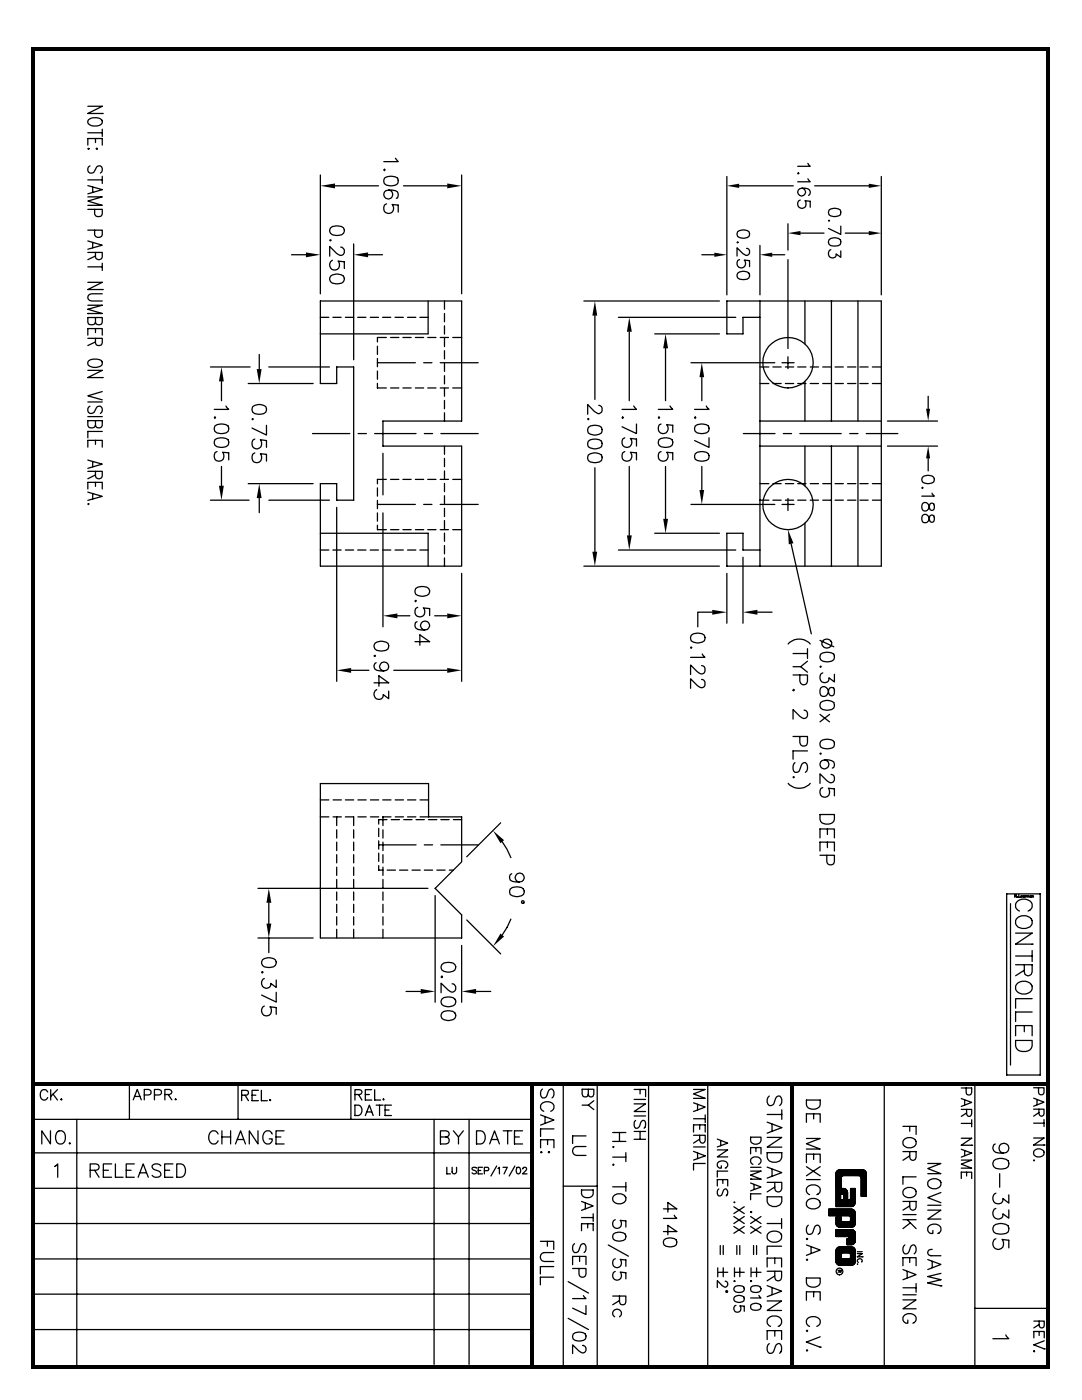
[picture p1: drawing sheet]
<svg xmlns="http://www.w3.org/2000/svg" width="216mm" height="279mm" viewBox="0 0 216 279" stroke-linecap="round" stroke-linejoin="round" font-family="sans-serif">
<g fill="none" stroke="#000" stroke-width=".25">
<path d="M17.5 29.7h.3l-.1 .1zM17.5 39.3h2.9l-2.9 .8 2.9 .9h-2.9M17.5 21.2h2.9l-2.9 1.4h2.9M17.5 26.5h2.9M17.5 29v-1.4h2.9v1.4M17.5 35.9h2.9M17.5 37l2.9 .8-2.9 .9M17.7 23.9a1.97 1.97 0 0 1 2.7 .2 .92 .92 0 0 1-1.1 1 1.28 1.28 0 0 1-1.8-1zM17.9 33.1a.76 .76 0 0 0-.3 1 .76 .76 0 0 0 1 .4l.6-1a.64 .64 0 0 1 .6-.4 .64 .64 0 0 1 .6 .5v.4l-.4 .5M18.5 37.3v1.1M19 27.6v.8M19.3 29.6l.1 .1h-.2l.1 .1 .1-.1"/>
<path d="M20.4 22.6h.1M20.4 25.8v1.4M20.4 35.2v1.4M63.9 34.9v23.7M66.8 37.1h8.7M76.7 35.6a2.4 2.4 0 0 1 2.6 0 .97 .97 0 0 1-.4 1.4 2.4 2.4 0 0 1-2.2-.3l-.1-.4zM76.9 33.9l-.2-.1-.1 .1 .1 .2M77.6 37.9a.89 .89 0 0 1 .7 1.3 .89 .89 0 0 1-1.4 .3 .89 .89 0 0 1 .1-1.4 2.77 2.77 0 0 1 2.3 .2 .92 .92 0 0 1-.2 1.3M78.9 31.6l.6 .7h-2.9M80.5 37.1h8.7M92.1 34.9v23.7M145 35.2v23.6"/>
<path d="M147.5 37.1h10.8M159.4 34.6l-.1-.1-.1 .1 .1 .1M159.7 39.9a.87 .87 0 0 0-.4 1.3 .87 .87 0 0 0 1.3 .2 .87 .87 0 0 0 0-1.4l1.1 .2v1.2M160 37.5a.78 .78 0 0 1 .7 1.1 .78 .78 0 0 1-1.2 .3 .78 .78 0 0 1 .1-1.2 2.06 2.06 0 0 1 1.9 .2 .72 .72 0 0 1-.2 1.1M161.2 32.6l.5 .6h-2.5M161.2 35.7l.5 .6h-2.5M162.6 37.1h10.8M175.9 35.2v23.6M17.5 41.8h2.9l-.1 1.2a.85 .85 0 0 1-1.4-.3v-.9M17.5 45.9h2.9v1a.81 .81 0 0 1-.8 .5 .81 .81 0 0 1-.7-.5v-1M17.5 48.1l2.9 .8-2.9 .8M17.5 50.4h2.9v.9a.7 .7 0 0 1-.7 .5 .7 .7 0 0 1-.7-.5v-.9"/>
<path d="M17.5 53.3h2.9M17.5 56.3h2.9l-2.9 1.5h2.9M18.5 48.4v1M19 51.1l-1.5 .7M20.4 57.8h.1M20.4 58.6h-2.1a.72 .72 0 0 0-.8 .8 .72 .72 0 0 0 .8 .7h2.1M20.4 52.5v1.5M58.2 50.8h2.8M66 45.5a2.34 2.34 0 0 1 2.5 0 .91 .91 0 0 1-.3 1.4 2.4 2.4 0 0 1-2.2-.3l-.2-.4zM66 55.1a2.15 2.15 0 0 1 2.5 0 .93 .93 0 0 1-.3 1.4 2.4 2.4 0 0 1-2.2-.3l-.2-.4zM66.1 48l-.1-.2-.2 .2 .2 .1M66.3 51.9a1.02 1.02 0 0 0-.4 1.5 1.02 1.02 0 0 0 1.5 .3 1.02 1.02 0 0 0 0-1.6l1.3 .1v1.4"/>
<path d="M68 49.3h.2a.92 .92 0 0 1 .3 1.4 .65 .65 0 0 1-.9 .1l-1.8-1.6v1.9M70.6 48.7v23.1M73.4 50.8h2.9M77.1 40.7a1.01 1.01 0 0 0-.3 1.5 1.01 1.01 0 0 0 1.5 .1 1.01 1.01 0 0 0-.1-1.5l1.3 .1v1.4M140 50.8h2.5M147.2 46.2a2 2 0 0 1 2.2 0 .8 .8 0 0 1-.3 1.2 2.12 2.12 0 0 1-1.9-.2l-.1-.4zM147.2 54.5a1.82 1.82 0 0 1 2.2 0 .8 .8 0 0 1-.3 1.2 2.33 2.33 0 0 1-1.9-.2l-.1-.4zM147.3 48.4l-.1-.1-.1 .1 .1 .1M147.6 51.8a.88 .88 0 0 0-.3 1.3 .88 .88 0 0 0 1.3 .1 .88 .88 0 0 0-.1-1.3l1.1 .1v1.2M149 49.6l.3 .1 .3 .3-.2 .7a.52 .52 0 0 1-.8 .1l-1.5-1.4v1.7M151.6 49v9.8M154.1 50.8h2.5"/>
<path d="M157.2 44.7v5.2M157.2 51.8v17.8M159.7 46.5h4.7M165.4 41.9a1.98 1.98 0 0 1 2.3 0 .86 .86 0 0 1-.4 1.2 2.01 2.01 0 0 1-1.9-.2l-.1-.4zM165.4 47.8a1.8 1.8 0 0 1 2.3 0 .86 .86 0 0 1-.4 1.2 2.21 2.21 0 0 1-1.9-.2l-.1-.4zM165.5 44h-.2l.1 .2M165.8 49.8a.84 .84 0 0 0-.3 1.4 .84 .84 0 0 0 1.3-.2v-.3l1 .7v-1.3M167.8 45.1v1.7l-2.5-1.2M168.7 46.5h4.7M17.5 62.6h.1M17.5 66.9v-1.3h2.9v1.3M17.5 67.5h2.9v1a.7 .7 0 0 1-.7 .5 .7 .7 0 0 1-.7-.5v-1"/>
<path d="M17.5 60.9h2.9l-2.9 .8 2.9 .9h-2.9M17.5 73.9h2.9l-2.9 1.5h2.9M17.7 72.1a2.09 2.09 0 0 1 2.7 .2 .75 .75 0 0 1-.7 .9 1.88 1.88 0 0 1-2.2-.5zM19 63.4v.9a.7 .7 0 0 0 .7 .5 .7 .7 0 0 0 .7-.5v-.9h-2.9v.9l.3 .4a.88 .88 0 0 0 1.2-.4M19 65.6v.8M19 68.2l-1.5 .8M20.4 75.4h.1M20.4 78.1l-2.9 .9 2.9 .8M42 73.2h7.9M44.2 76.1v3.9M49.5 76.5h13M51.7 70.7v3"/>
<path d="M53.6 73.2h12.1M63.9 60.1h28.2v23.9h-15.7v5h15.7v24h-28.2v-16.5h3.3v3.3h3.4v-26.6h-3.4v3.3h-3.3zM63.9 63.3h1.7M66.4 63.3h1.7M68.9 63.3h1.7M71.4 63.3h1.6M73.9 63.3h1.6M75.3 76.5v.9h1.8M75.3 69.1v1.6M75.3 71.5v1.7M75.3 74v1.7M75.3 72.4h7.6"/>
<path d="M76.3 63.3h1.7M77.1 67.4h-1.8v.8M77.9 67.4h1.7M77.9 77.4h1.7M78.8 63.3h1.7M80.4 67.4h1.6M80.4 77.4h1.6M81.3 63.3h1.7M82.9 67.4h1.6M82.9 77.4h1.6M83.8 63.3h1.6M84.5 72.4h1.7"/>
<path d="M85.3 67.4h1.7M85.3 77.4h1.7M85.4 60.1v6.5h-21.5M87.8 67.4h1.7M87.8 77.4h1.7M87.8 72.4h7.6M88.7 60.1v1.6M88.7 62.6v1.6M88.7 65v1.7M88.7 67.5v1.7M88.7 70v1.6M88.7 72.5v1.6"/>
<path d="M88.7 75v1.6M88.7 77.4v1.7M88.7 79.9v1.7M90.3 67.4h1.8M90.3 77.4h1.8M116.5 60.1h27.1M118.7 63v16.7M123.4 63.3h23.4M125.6 66.2v13.8M130.6 66.6h13M132.8 69.5v10.5M137.9 72.4h16.7"/>
<path d="M140 75.3v4.7M151.6 63.3h-3.3v3.3h-3.3v-6.5h30.9v52.9h-30.9v-6.6h3.3v3.4h3.3M151.6 60.1v52.9M151.6 73.2h1.8M151.6 76.5h1.8M154.2 73.2h1.7M154.2 76.5h1.7M156 72.4h2.5M156.7 73.2h1.7M156.7 76.5h1.7M157.2 71.2v2.4M159.2 73.2h1.6"/>
<path d="M159.2 76.5h1.6M160.6 60.1v8.6M160.6 76.1v7.9M161.7 73.2h1.6M161.7 76.5h1.6M164.2 73.2h1.6M164.2 76.5h1.6M165.9 60.1v23.9M166.6 73.2h1.7M166.6 76.5h1.7M169.1 73.2h1.7M169.1 76.5h1.7"/>
<path d="M171.2 60.1v23.9M171.6 73.2h1.6M171.6 76.5h1.6M174.1 73.2h1.8M174.1 76.5h1.8M185.2 79.1v2.5M17.5 89.2v-1.3h2.9v1.3M17.5 91.8l2.9 .8-2.9 .9M17.5 94.1h2.9v.9a.69 .69 0 0 1-.7 .6 .69 .69 0 0 1-.7-.6v-.9M17.5 97.6v-1.3h2.9v1.3M17.5 98.2l2.9 .9-2.9 .8M17.5 80.2h2.9"/>
<path d="M17.5 83.1h2.9M17.9 81.1a.74 .74 0 0 0-.3 1 .74 .74 0 0 0 1 .3l.6-.9a.64 .64 0 0 1 .6-.4 .64 .64 0 0 1 .6 .5v.4l-.4 .5M18.5 92.1v1M18.5 98.5v1.1M19 83.9v1a.7 .7 0 0 0 .7 .5 .7 .7 0 0 0 .7-.5v-1h-2.9l.2 1.3a.85 .85 0 0 0 1.3-.3M19 87.9v.8M19 96.3v.8M19 94.8l-1.5 .7M20.4 86.1h-2.9v1.3M42 99.8h7.7M42.9 85a2.4 2.4 0 0 1 2.6 0 .97 .97 0 0 1-.4 1.4 2.4 2.4 0 0 1-2.2-.3l-.1-.4zM42.9 87.8a2.4 2.4 0 0 1 2.6 0 .97 .97 0 0 1-.4 1.4 2.4 2.4 0 0 1-2.2-.3l-.1-.4z"/>
<path d="M43 83.4l-.1-.2-.1 .2 .1 .1M43.3 90.1a1.01 1.01 0 0 0-.6 1.3 1.01 1.01 0 0 0 1.3 .6 1.01 1.01 0 0 0 .7-1.2l-.3-.5 1.2 .1v1.4M44.2 93.1v3.8M45.1 81l.5 .7h-2.8M49.5 96.5h13M50.4 81.2a2.2 2.2 0 0 1 2.6 0 .98 .98 0 0 1-.4 1.3 2.4 2.4 0 0 1-2.2-.2l-.1-.5zM50.5 83.7l-.1-.2-.1 .2 .1 .1M50.8 87.6a1.03 1.03 0 0 0-.4 1.5 1.03 1.03 0 0 0 1.4 .3 1.03 1.03 0 0 0 .3-1.5l-.2-.1 1.3 .1v1.4M50.8 90.4a1.03 1.03 0 0 0-.4 1.5 1.03 1.03 0 0 0 1.5 .2 1.03 1.03 0 0 0 0-1.5l1.3 .1v1.3M51.7 99.4v2.9M53.2 84.9v1.9l-2.9-1.4M53.6 99.8h12.1"/>
<path d="M62.4 86.5h7.4M71.5 86.5h1.6M74.8 86.5h8.2M75.3 97.4v1.6M75.3 99.9v1.6M76.4 90.5v8.3M77.1 95.7h-1.8v.9M77.9 95.7h1.7M80.4 95.7h1.6M82.9 95.7h1.6M84.7 86.5h1.6M85.3 95.7h1.7"/>
<path d="M87.8 95.7h1.7M88 86.5h7.4M88.7 82.4v1.6M88.7 89v1.7M88.7 91.5v1.6M88.7 94v1.6M88.7 96.5v1.6M88.7 98.9v1.7M90.3 95.7h1.8M117.4 85.3a2.2 2.2 0 0 1 2.6 0 .93 .93 0 0 1-.4 1.4 2.23 2.23 0 0 1-2.2-.3l-.1-.4zM117.4 88.1a2.2 2.2 0 0 1 2.6 0 .93 .93 0 0 1-.4 1.3 2.23 2.23 0 0 1-2.2-.2l-.1-.5zM117.4 90.8a2.2 2.2 0 0 1 2.6 0 .98 .98 0 0 1-.4 1.4 2.4 2.4 0 0 1-2.2-.3l-.1-.4z"/>
<path d="M117.5 83.7l-.1-.2-.1 .2 .1 .1M118.7 93.3v16.8M119.5 80.9l.5 .3 .1 .8a.74 .74 0 0 1-1.1 .4l-.4-.3-1.3-1.4v2M124.4 83.4l-.2-.2-.1 .2 .1 .1M124.7 87.4a1.01 1.01 0 0 0-.4 1.5 1.01 1.01 0 0 0 1.5 .1 1.01 1.01 0 0 0 0-1.5l1.2 .1v1.4M124.7 90.1a1.01 1.01 0 0 0-.4 1.5 1.01 1.01 0 0 0 1.5 .2 1.01 1.01 0 0 0 0-1.5l1.2 .1v1.4M125.6 93.1v13.7M126.4 81l.6 .7h-2.9M127 84.6v1.9l-2.9-1.3M131.5 87.8a2.4 2.4 0 0 1 2.6 0 .97 .97 0 0 1-.4 1.4 2.4 2.4 0 0 1-2.2-.3l-.1-.4zM131.6 83.4l-.1-.2-.1 .2 .1 .1M131.9 84.6a1.02 1.02 0 0 0-.4 1.5 1.02 1.02 0 0 0 1.5 .2 1.02 1.02 0 0 0 0-1.5l1.2 .1v1.4"/>
<path d="M131.9 90.1a1.02 1.02 0 0 0-.4 1.5 1.02 1.02 0 0 0 1.5 .2 1.02 1.02 0 0 0 0-1.5l1.2 .1v1.4M132.8 93.1v10.4M133.7 81l.5 .7h-2.8M138.7 85a2.4 2.4 0 0 1 2.7 0 .97 .97 0 0 1-.5 1.4 2.4 2.4 0 0 1-2.2-.3l-.1-.4zM138.7 90.6a2.2 2.2 0 0 1 2.7 0 .93 .93 0 0 1-.5 1.3 2.56 2.56 0 0 1-2.2-.2l-.1-.5zM138.9 83.4l-.2-.2-.1 .2 .1 .1M140 93.1v4.7M140.9 81l.6 .7h-2.9M141.5 87.4v1.9l-2.9-1.4M148.3 86.5h6.3M151.6 89h24.3M151.6 84h24.3"/>
<path d="M151.6 99.8h1.8M151.6 96.5h1.8M154.2 99.8h1.7M154.2 96.5h1.7M156.3 86.5h1.6M156.7 99.8h1.7M156.7 96.5h1.7M157.2 99.5v2.4M159.2 99.8h1.6M159.2 96.5h1.6M159.6 86.5h8.3M160.6 89v8"/>
<path d="M161.7 99.8h1.6M161.7 96.5h1.6M164.2 99.8h1.6M164.2 96.5h1.6M165.9 89v24M166.6 99.8h1.7M166.6 96.5h1.7M169.1 99.8h1.7M169.1 96.5h1.7M169.5 86.5h1.7M171.2 89v24M171.6 99.8h1.6"/>
<path d="M171.6 96.5h1.6M172.8 86.5h6.4M174.1 99.8h1.8M174.1 96.5h1.8M177.1 89h10M177.1 84h10M184.1 95.2a1.8 1.8 0 0 1 2.2 0 .77 .77 0 0 1-.3 1.2 2.08 2.08 0 0 1-1.9-.2l-.2-.4zM184.2 97.4l-.1-.2-.2 .2 .2 .1M185.2 91.5v2.5M186 98.4l.4 .6h-2.5M17.8 100.6h-.3l.2 .1M63.9 109.8h1.7"/>
<path d="M63.9 106.4h21.5v6.6M66.4 109.8h1.7M67.2 101.3v34.7M68.9 109.8h1.7M71.4 109.8h1.6M73.9 109.8h1.6M75.3 104.8v.9h1.8M75.3 102.4v1.6M75.3 100.7h7.6M76.3 109.8h1.7M76.4 102.4v22.7M77.9 105.7h1.7"/>
<path d="M78.8 109.8h1.7M80.4 105.7h1.6M81.3 109.8h1.7M82.9 105.7h1.6M82.9 117.5a2.22 2.22 0 0 1 2.7 0 .88 .88 0 0 1-.4 1.3 2.32 2.32 0 0 1-2.3-.2l-.1-.4zM83.1 119.9l-.2-.1-.1 .1 .1 .2M83.8 109.8h1.6M84.5 100.7h1.7M85.3 105.7h1.7M87.8 105.7h1.7M87.8 100.7h7.6M88.7 101.4v1.7"/>
<path d="M88.7 103.9v1.6M88.7 106.4v1.6M88.7 108.9v1.6M88.7 111.3v1.7M90.3 105.7h1.8M92.1 114.4v21.6M116.5 113h27.1M123.4 109.8h23.4M130.6 106.4h13M137.9 100.7h16.7M145 114.4v10M148.3 111.2v13.2"/>
<path d="M156 100.7h2.5M157.9 108.5l4 18M160.6 104.4v8.6M184.1 100.5l.1-.1a.75 .75 0 0 1 1.2 .6l.2 .7 .5 .2a.9 .9 0 0 0 .2-1.4l-.5-.1-.2 .1-.1 .3a1.08 1.08 0 0 1-1.1 1.2l-.2-.1a1.09 1.09 0 0 1-.1-1.4zM184.2 102.8a.75 .75 0 0 1 1.2 .6l.2 .7 .5 .1a.84 .84 0 0 0 0-1.4h-.3a1.4 1.4 0 0 0-.5 1.2 .7 .7 0 0 1-.8 .3 .7 .7 0 0 1-.6-.6v-.4zM70.1 133.8h3.5M74.6 136.3h3l-2-1.4v2M74.8 128.4a2.2 2.2 0 0 1 2.6 0 .98 .98 0 0 1-.4 1.4 2.4 2.4 0 0 1-2.2-.3l-.2-.4zM74.9 130.9l-.1-.1-.2 .1 .2 .1M75.1 132.2a.83 .83 0 0 0-.5 .9 .83 .83 0 0 0 .6 .7 2.3 2.3 0 0 0 2.2-.3 .9 .9 0 0 0-.3-1.3 .9 .9 0 0 0-1.3 .6 .9 .9 0 0 0 .8 1.1M75.2 137.6a1 1 0 0 0-.4 1.6 1 1 0 0 0 1.7-.2v-.4l1.1 .8v-1.5M78.6 133.8h10.6"/>
<path d="M79.3 122.9h2.5M82.8 128.1h2.9l-1.9-1.4v2.1M83.2 124.1a.85 .85 0 0 0-.3 1.2 2.7 2.7 0 0 0 2.4 .3 .89 .89 0 0 0 .1-1.4 .89 .89 0 0 0-1.4 .3 .89 .89 0 0 0 .8 1.2M83.4 121.2a1.01 1.01 0 0 0-.6 1.3 1.01 1.01 0 0 0 1.3 .6 1.01 1.01 0 0 0 .7-1.2l-.3-.6 1.2 .2v1.4M86.7 122.9h2.5M137.9 126.8a2.2 2.2 0 0 1 2.6 0 .93 .93 0 0 1-.4 1.3 2.23 2.23 0 0 1-2.2-.2l-.1-.4zM138 129.2l-.1-.1-.1 .1 .1 .2M140 132.8a.65 .65 0 0 1 .7 .6v.5a.69 .69 0 0 1-1.1 .5l-1.8-1.7v1.9M140 135.6a.65 .65 0 0 1 .7 .5v.6a.69 .69 0 0 1-1.1 .4l-1.8-1.6v1.9M140.1 130.5l.6 .7h-2.9M142.1 122.2h-2.9v2.9M151.1 122.2h3"/>
<path d="M157.3 128.5a2.95 2.95 0 0 1 4.4 0M158.2 134.7h2.9v1.2a.77 .77 0 0 1-1 .8l-.3-.3-.2-.5v-1.2M158.2 130.4h2.9M158.2 133.1h1.6M158.5 137.8l-.1-.2-.2 .2 .2 .1M161.1 132l-1.3 1.1 1.3 1.1M161.1 129.5v1.9M163.6 127.8l2.8 1.3M163.7 130.6a2.4 2.4 0 0 1 2.7 0 .97 .97 0 0 1-.5 1.4 2.4 2.4 0 0 1-2.2-.3l-.1-.4zM163.7 137.3a.86 .86 0 0 1 1-.2 .86 .86 0 0 1 .6 .8l.2 .8 .6 .2a.97 .97 0 0 0 0-1.7l-.6 .1-.1 .3a1.24 1.24 0 0 1-1.2 1.4l-.3-.1a1.43 1.43 0 0 1-.2-1.6zM163.9 133.1l-.2-.2-.1 .2 .1 .1M164.2 134.3a.99 .99 0 0 0-.4 1.6 .99 .99 0 0 0 1.6-.2v-.4l1.1 .8v-1.5"/>
<path d="M63.9 159.6h1.7M66.5 159.6h1.6M68.9 159.6h1.7M71.4 159.6h1.7M73.9 159.6h1.7M76.4 159.6h1.6M78.9 159.6h1.6M81.3 159.6h1.7M83.8 159.6h1.7M157.3 156.3a2.95 2.95 0 0 0 4.4 0M158.2 147h2.9l-.1 1.6a.79 .79 0 0 1-.8 .3 .79 .79 0 0 1-.6-.7v-1.2M158.5 155.1l-.1-.1-.2 .1 .2 .1"/>
<path d="M158.6 152.2a1.37 1.37 0 0 0 0 1.9 .74 .74 0 0 0 1-.5l.3-.9a.77 .77 0 0 1 .8-.5 1.28 1.28 0 0 1 0 1.9M160.4 141.7a.65 .65 0 0 1 .7 .6v.5a.69 .69 0 0 1-1.1 .5l-1.8-1.7v1.9M161.1 149.9h-2.9v1.6M163.6 142.6l1.9 1.5M163.7 140.2a2.2 2.2 0 0 1 2.7 0 .97 .97 0 0 1-.5 1.4 2.4 2.4 0 0 1-2.2-.3l-.1-.4zM163.7 148a2.2 2.2 0 0 1 2.7 0 .93 .93 0 0 1-.5 1.3 2.56 2.56 0 0 1-2.2-.2l-.1-.5zM163.9 150.4l-.2-.1-.1 .1 .1 .1M164.2 157.2a1.01 1.01 0 0 0-.6 1.3 1.01 1.01 0 0 0 1.2 .6 1.01 1.01 0 0 0 .7-1.2l-.2-.6 1.2 .1v1.4M164.5 151.6a.91 .91 0 0 1 .9 1.2 .91 .91 0 0 1-1.4 .5 .91 .91 0 0 1 0-1.5 2.49 2.49 0 0 1 2.4 .3 .85 .85 0 0 1-.3 1.2M165.5 142.6l-1.9 1.5M165.8 154.6a.65 .65 0 0 1 .7 .5v.6a.69 .69 0 0 1-1.1 .4l-1.8-1.7v1.9M51.5 177.3h33.9"/>
<path d="M63.9 163h1.7M66.5 163h1.6M67.2 163v1.8M67.2 165.6v1.7M67.2 168.1v1.7M67.2 170.6v1.6M67.2 173.1v1.6M67.2 175.5v1.7M67.2 178v1.7M68.9 163h1.7v1.8M70.6 165.6v1.7M70.6 168.1v1.7"/>
<path d="M70.6 170.6v1.6M70.6 173.1v1.6M70.6 175.5v1.7M70.6 178v1.7M71.4 163h1.7M73.9 163h1.7M75.6 168.6h7.4M75.6 165.3v1.7M75.6 167.8v1.7M75.6 170.3v1.6M75.6 172.8v.9h.8M76.4 163h1.6"/>
<path d="M76.4 163v1.8M76.4 165.6v1.7M76.4 168.1v1.7M76.4 170.6v1.6M76.4 173.1v1.6M76.4 175.5v1.7M76.4 178v1.7M77.2 163.6h-1.6v.9M77.3 173.7h1.6M78.1 163.6h1.6M78.9 163h1.6M79.7 173.7h1.7"/>
<path d="M80.6 163.6h1.6M81.3 163h1.7M82.2 173.7h1.7M83 163.6h1.7M83.8 163h8.3v9l-5.3 5.3 5.3 5.3v4.6h-28.2v-30.8h21.6v6.6M84.7 168.6h1.6M84.7 173.7h1.6M85.5 163.6h1.7M86.8 178.7v21.3M87.2 173.7h1.6M88 168.6h7.4M88 163.6h1.6"/>
<path d="M89.7 173.7h.8M90.5 163.6h1.6M99.9 164.2l-6.8 6.8M100.2 168l1 1.5 .7 1.7M101.8 177.4a2.22 2.22 0 0 1 2.6 0 .88 .88 0 0 1-.3 1.4 2.32 2.32 0 0 1-2.3-.3l-.1-.4zM102.1 174.4a.83 .83 0 0 0-.4 .8 .83 .83 0 0 0 .5 .7 2.18 2.18 0 0 0 2.2-.3 .89 .89 0 0 0-.3-1.3 .89 .89 0 0 0-1.3 .6 .89 .89 0 0 0 .8 1.1M104.1 179.8h.4v.4h-.4zM163.6 162.6h2.9v.9a1.53 1.53 0 0 1-1.4 1 1.53 1.53 0 0 1-1.5-1zM163.6 167.2v-1.8h2.9v1.8M163.6 169.8v-1.7h2.9v1.7M163.6 170.7h2.9l-.1 1.6a.79 .79 0 0 1-.9 .3 .79 .79 0 0 1-.5-.7v-1.2M165.1 165.4v1.1"/>
<path d="M165.1 168.1v1.1M200.9 178.4h6.7v36.1h-6.7zM203.3 178.6v.5h-.5l-.2-.3h-.1h.3l-.1-.2h-.2v.5M203.3 179.1h.3M203.7 178.9h.3l-.1-.2-.2 .1v.2h.3M204.3 179.1l-.2-.4h.2v.4h.1l-.1-.4h.3l-.2 .4M204.6 178.7h.1v.4M204.7 178.8l.2-.1 .1 .4M205 178.8l.2-.1 .1 .4M205.7 179h-.2l.1-.3h.1v.4M206 179.1v-.4l.2 .1v.3M51.5 187.2h11"/>
<path d="M52.4 191.6a2.15 2.15 0 0 1 2.5 0 .93 .93 0 0 1-.3 1.4 2.4 2.4 0 0 1-2.2-.3l-.2-.5zM52.5 194.1l-.1-.2-.2 .2 .2 .1M52.7 195.3a1 1 0 0 0-.3 1.6 1 1 0 0 0 1.6-.2v-.4l1.1 .8v-1.5M53.6 180.2v4.1M53.6 187.2v2.9M55.1 198v2l-2.9-1.4M67.2 180.5v1.6M67.2 183v1.6M67.2 185.5v1.7M70.6 180.5v1.6M70.6 183v1.6M70.6 185.5v1.7"/>
<path d="M76.4 180.5v1.6M76.4 183v1.6M76.4 185.5v1.7M81 197.9h2.9M88.2 192.5a2.15 2.15 0 0 1 2.6 0 .88 .88 0 0 1-.4 1.3 2.23 2.23 0 0 1-2.2-.2l-.2-.4zM88.2 199.4a2.15 2.15 0 0 1 2.6 0 .88 .88 0 0 1-.4 1.3 2.23 2.23 0 0 1-2.2-.2l-.2-.4zM88.3 195l-.1-.2-.2 .2 .2 .1M90.2 196.3a.73 .73 0 0 1 .7 .6v.5a.72 .72 0 0 1-1.1 .5l-1.8-1.7v1.9M92.1 188.7v11.3M93.1 183.6l6.8 6.8M95 197.9h2.9M101.9 183.4l-.7 1.7-1 1.5"/>
<path d="M201.6 180.3v32.3M202.6 192.5h3.4v1.5a.86 .86 0 0 1-1 .7l-.5-.3-.1-1.9M202.6 186.2h3.4l-3.4 2.2h3.4M202.6 190.8h3.4M202.8 183.4a1.89 1.89 0 0 1 3.2 .3 1.49 1.49 0 0 1-2.1 1.6 1.27 1.27 0 0 1-1.1-1.9zM202.8 196.5a1.89 1.89 0 0 1 3.2 .3 1.61 1.61 0 0 1-.9 1.5 1.61 1.61 0 0 1-1.7-.1 1.17 1.17 0 0 1-.6-1.7zM203.4 181.8a1.23 1.23 0 0 1-.7-1.4 1.23 1.23 0 0 1 1.2-.9 1.53 1.53 0 0 1 2.1 1.6l-.5 .6-.4 .1M204.4 193.6l-1.8 1.1M206 188.4h.1M206 199.3h-3.4v1.9M206 189.7v2.2M9.5 217.9a.77 .77 0 0 0-.8-.4 .77 .77 0 0 0-.7 .7 .94 .94 0 0 0 1 1.3l.5-.5"/>
<path d="M10.1 217.5v2M10.6 218.4l.9 1.1M11.5 217.5l-1.4 1.3M12.1 219.4l.2-.1-.2 .1 .2 .1 .1-.1M25.8 216.5v6.9M26.6 219.5l.8-2.1 .8 2.1M26.9 218.8h1M28.8 218.5h.8a.53 .53 0 0 0 .5-.4 .53 .53 0 0 0-.2-.5l-1.1-.2v2.1M30.8 218.5h.9a.53 .53 0 0 0 .5-.4 .53 .53 0 0 0-.2-.5l-1.2-.2v2.1M32.9 218.4h.9a.58 .58 0 0 0 .5-.6l-.5-.4h-.9v2.1M33.6 218.4l.7 1.1M35 219.4h.2"/>
<path d="M47.5 216.5v6.9M48.2 218.6l1.2-.1 .2-.3-.1-.4-.4-.2h-.9v2.1M48.9 218.6l.7 1.1M50.3 218.6h.8M51.6 217.6h-1.3v2.1h1.3M52.2 217.6v2.1h1.1M52.7 200.8a1.03 1.03 0 0 0-.4 1.5 1.03 1.03 0 0 0 1.6 .2 1.03 1.03 0 0 0-.1-1.6l1.3 .2v1.3M53.8 219.5h.1h-.1l.1 .2 .1-.2M70 216.5v6.9M70.8 218.4h.9a.51 .51 0 0 0 .4-.8l-.4-.1h-.9v2M71.5 218.4l.7 1.1M72.9 218.4h.8"/>
<path d="M74.2 217.5h-1.3v2h1.3M74.8 217.5v2h1.1M76.5 219.4v-.1v.2l.1-.1M88.2 202.1a2.15 2.15 0 0 1 2.6 0 .88 .88 0 0 1-.4 1.4 2.23 2.23 0 0 1-2.2-.3l-.2-.4zM108.2 217.3a1.17 1.17 0 0 0 0 1.8 .72 .72 0 0 0 .9-.5l.3-.8a.57 .57 0 0 1 .4-.4 .57 .57 0 0 1 .6 .2 1.23 1.23 0 0 1-.2 1.5M112.4 216.4v56M117.4 217.4l.1 1.3a.56 .56 0 0 0 .9 0l.1-1.3h-2.3l.1 1.3a.62 .62 0 0 0 .7 .2 .62 .62 0 0 0 .4-.5M118.5 219.7l-1.1 .9M119.2 216.4v56M126.5 217.4h2.3v1.5M126.5 219.4h2.3M127.7 217.4v.9"/>
<path d="M129.4 216.4v56M138.4 217.4h2.3l-2.3 .9 2.3 .9h-2.3M141.2 216.4v56M153.5 218.7a1.23 1.23 0 0 0 0 1.9 .8 .8 0 0 0 1-.5l.2-.8a.63 .63 0 0 1 .5-.5 .63 .63 0 0 1 .6 .2 1.25 1.25 0 0 1-.2 1.6M160.9 219.5h2.8v1a1.49 1.49 0 0 1-1.4 .9 1.49 1.49 0 0 1-1.4-.9zM176.4 216.4v56.1M191.8 217.1h2.1v.9l-.2 .4-.5 .1-.3-.1-.1-1.3M191.8 219.2l2.1 .8-2.1 .8M192.5 219.5v1M194.5 216.4v56.1M202.6 206.7v-2h3.4v2M202.6 207.6h3.4v1.1a1.76 1.76 0 0 1-1.7 1.2 1.76 1.76 0 0 1-1.7-1.2z"/>
<path d="M204.4 204.7v1.2M206 202h-3.4v1.9M206.2 217.1h2.1l-.1 1.2a.58 .58 0 0 1-.9 0l-.1-1.2M206.2 219.2l2.1 .8-2.1 .8M206.9 219.5v1M6.9 237.2h98.9M6.9 230.1h98.9M6.9 223.4h98.9M10.1 225.7v2.6l-1.8-2.6v2.6M10.9 232.8l.6-.5v2.6M11.6 225.8a.98 .98 0 0 1 1.4 .9 1.12 1.12 0 0 1-.2 1.2 1.12 1.12 0 0 1-1.2 .3 1.67 1.67 0 0 1 0-2.4zM13.9 228l-.1 .2 .1 .1 .2-.1"/>
<path d="M15.3 223.4v49.1M18 233.6l1.5-.2a.62 .62 0 0 0 0-1l-1.5-.1v2.6M18.9 233.6l.9 1.3M20.6 233.6h1M22.3 232.3h-1.7v2.6h1.7M23 232.3v2.6h1.6M25.2 233.6h1M26.8 232.3h-1.6v2.6h1.6M27.6 234.9l1-2.6 1 2.6M27.9 234.1h1.3M32.1 232.7a.96 .96 0 0 0-1-.5 .96 .96 0 0 0-.7 .7l.2 .4 1 .4a.65 .65 0 0 1 .5 .5 .65 .65 0 0 1-.3 .6 1.15 1.15 0 0 1-1.4-.2M32.9 233.6h1"/>
<path d="M34.5 232.3h-1.6v2.6h1.6M35.3 232.3a1.43 1.43 0 0 1 1.6 .7 1.43 1.43 0 0 1-.4 1.8l-1.2 .1zM43.5 226.3a.96 .96 0 0 0-1.1-.6 .96 .96 0 0 0-.7 1 1.14 1.14 0 0 0 .2 1.2 1.14 1.14 0 0 0 1.2 .3l.4-.5M44.3 226.9h1.7M44.3 225.7v2.6M46 225.7v2.6M47 228.3l1-2.6 1 2.6M47.4 227.4h1.2M51.5 225.7v2.6l-1.8-2.6v2.6M54.3 226.3a.96 .96 0 0 0-1.1-.6 .96 .96 0 0 0-.7 1 1.14 1.14 0 0 0 .2 1.2 1.14 1.14 0 0 0 1.2 .3l.4-.5v-.4h-.6M55.1 226.9h.9M56.7 225.7h-1.6v2.6h1.6"/>
<path d="M70.8 220.6h.7a1.11 1.11 0 0 1 .8 1 1.11 1.11 0 0 1-.8 1h-.7zM72.9 222.6l.8-2 .8 2M73.2 221.9h1M75.1 220.6h1.4M75.7 220.6v2M76.8 221.5h.8M78.1 220.6h-1.3v2h1.3M86.6 223.4v48.9M87.9 226.9l1.5-.1a.57 .57 0 0 0 0-1l-1.5-.1v2.6h1.1a.7 .7 0 0 0 .6-.7 .7 .7 0 0 0-.6-.7M89.2 233v1.3h.7M90.2 233l.1 1.1 .3 .2 .3-.1 .2-.3v-.9M90.5 225.7l1 1.2"/>
<path d="M92.5 225.7l-1 1.2v1.4M93.6 223.4v48.9M95.1 233.1l-.4-.1-.5 .1v.3l.8 .3 .1 .4a.56 .56 0 0 1-.9 0M95.1 225.7h.9a1.42 1.42 0 0 1 .8 1.3 1.42 1.42 0 0 1-.8 1.3h-.9zM95.4 233.6h.5M96.3 233h-.9v1.3h.9M96.6 233.6h.8l.1-.2-.1-.4h-.8v1.3M97.7 228.3l1-2.6 1 2.6M98 227.4h1.3M99.1 232.7l-1.1 2M99.4 233.2l.3-.2v1.3M100.4 233h.8l-.6 1.3"/>
<path d="M100.4 225.7h1.8M101.3 225.7v2.6M102.7 226.9h.9M102.7 232.7l-1.1 2M103.2 233a.66 .66 0 0 1 .7 .5 .66 .66 0 0 1-.4 .8h-.1a.87 .87 0 0 1-.2-1.3zM104.3 225.7h-1.6v2.6h1.6M104.3 233.2l.1-.2h.4l.2 .1 .1 .2-.8 1h.9M107.9 222.5l2.6 1-2.6 1M107.9 229.1v-1.6h2.6v1.6M108 229.8l.1 .2-.1 .1-.1-.1zM108.5 221.8a.98 .98 0 0 1-.6-1.1 .98 .98 0 0 1 1-.8 1.17 1.17 0 0 1 1.3 .2 1.17 1.17 0 0 1 .2 1.3l-.5 .4M108.8 222.9v1.3"/>
<path d="M109.3 227.5v.9M109.4 230l.1-.2 .1 .2-.1 .1zM110.5 225.3h-2.6v1.5M112.4 236.7h6.8M116 237.5h2.4v.8a1.25 1.25 0 0 1-1.2 .7 1.25 1.25 0 0 1-1.2-.7zM116 239.8l2.4 .9-2.4 .9M116.2 220.6h1.2l1.1 .8M116.9 228.8h-1.9a.9 .9 0 0 0-.8 .9 .9 .9 0 0 0 .8 .9h1.9M116.9 226.7h-2.6v1.5M122.3 236.9h2.6M122.3 226h2.6M122.3 227.8h2.6"/>
<path d="M122.3 230.9h2.6M122.4 238.8a1.52 1.52 0 0 1 2.5 .2 1.37 1.37 0 0 1-1 1.3 1.37 1.37 0 0 1-1.5-.6l-.1-.2zM122.5 228.9h-.2l.1 .1M122.5 232.5l-.1-.2-.1 .2 .1 .1M123.6 226v1.8M124.9 230v1.8M124.9 236v1.7M126.5 220.3h2.3l-2.3 1.5h2.3M126.5 222.7h2.3M126.5 225.8h2.3M126.5 227.4h2.3M126.8 223.6a1.12 1.12 0 0 0 0 1.6 .72 .72 0 0 0 .8-.5l.4-.9 .5-.2a1.12 1.12 0 0 1 0 1.6"/>
<path d="M127.7 225.8v1.6M138.4 220.1l2.3 .8-2.3 .9M138.4 226.6h2.3v1a.55 .55 0 0 1-.3 .5 .55 .55 0 0 1-.6-.1l-.2-.4v-1M138.4 223.3h2.3M138.4 225.9v-1.4h2.3v1.4M138.4 228.9h2.3M138.4 229.8l2.3 .9-2.3 .8M139.2 220.4v1.1M139.2 230.1v1.1M139.6 224.5v.9M139.6 227.3l-1.2 .8M140.7 222.5v1.5"/>
<path d="M140.7 232.2h-2.3v1.3M143.1 227.3l2.1 .8-2.1 .8M143.1 229.5h2.1l-2.1 1.4h2.1M143.1 236.7v-1.3h2.1v1.3M143.4 237.3a.93 .93 0 0 0 0 1.4 .55 .55 0 0 0 .7-.4l.3-.8 .3-.2a.79 .79 0 0 1 .5 .6 .79 .79 0 0 1-.3 .8M143.8 227.6v1M143.9 232.7v.4a.73 .73 0 0 1-.8-.7 .73 .73 0 0 1 .8-.7 .84 .84 0 0 1 1.1 .2 .84 .84 0 0 1-.1 1.1l-.2 .1M144.2 235.4v.8M145.2 233.7h-2.1v1.2M146.6 239.9h-.2l.2 .1M149.8 226.9h2v.7a1.09 1.09 0 0 1-1 .8 1.09 1.09 0 0 1-1-.8zM149.8 230.3v-1.3h2v1.3"/>
<path d="M149.8 235.3h.1M149.8 236.1l2 .8-2 .8M149.8 233.7h2l-2 .8 2 .8h-2M149.8 233h2M150.2 232.4a.77 .77 0 0 1-.4-.9 .77 .77 0 0 1 .7-.6 .9 .9 0 0 1 1 .2 .9 .9 0 0 1 .2 1l-.4 .3M150.5 236.4v1M150.8 229v.8M151.8 238.3h-2v1.1M153.1 227h2.9l-2.9 1.9h2.9M153.1 230h2.9a1.57 1.57 0 0 1-.7 1.8 1.57 1.57 0 0 1-1.8-.1l-.4-.7zM153.1 232.9l2.9 1.1-2.9 1.1M153.1 236h2.9v1.2l-.2 .4a.69 .69 0 0 1-1.1 0l-.1-1.6"/>
<path d="M153.1 238.8h2.9v1a1.56 1.56 0 0 1-1.5 1 1.56 1.56 0 0 1-1.4-1zM153.1 222.4h2.9M153.1 223.9l2.9 1.1-2.9 1.1M154.1 224.4v1.4M154.1 233.3v1.4M154.6 236.9l-1.5 1M156 221.5v1.9M160.9 224v-1.7h2.8v1.7M160.9 227.2h2.8l-2.8 1.1 2.8 1h-2.8M160.9 232v-1.7h2.8v1.7M160.9 235.4h2.8M160.9 232.8l2.8 1.9"/>
<path d="M161.3 239.4a1.44 1.44 0 0 1 1.5-.2 1.44 1.44 0 0 1 .9 1.3 1.59 1.59 0 0 1-2.8 0v-.5zM161.5 238.4a1.01 1.01 0 0 1-.6-1.1 1.01 1.01 0 0 1 1.1-.8 1.28 1.28 0 0 1 1.7 1.2l-.2 .3-.5 .4M162.3 222.3v1M162.3 230.3v1.1M163.7 232.8l-2.8 1.9M166.8 234.9h1.1M166.8 237.4h2v3.4M166.8 237.5h2.1v3.3M166.8 237.1h1.1M166.8 237h1.1M166.8 236.9h1.1M166.8 236.8h1.1"/>
<path d="M166.8 236.6h1.1M166.8 236.4h1.1M166.8 236.3h1.1M166.8 236.2h1.1M166.8 236.1h1.1M166.8 236h1.1M166.8 235.9h1.1M166.8 235.8h1.1M166.8 235.7h1.1M166.8 235.6h1.1M166.8 235.5h1.1M166.8 235.4h1.1"/>
<path d="M166.8 235.3h1.1M166.8 235.2h1.1M166.8 235.1h1.1M166.8 235h1.1M166.8 234.7h1.3M166.8 237.2h1.1M166.8 237.3h1.9M166.8 237.6h2.2M166.8 237.7h2.2M166.8 237.8h2.3M166.8 237.9h2.3M166.8 238h2.3"/>
<path d="M166.8 238.1h2.3M166.8 238.2h2.3M166.8 238.3h1.1M166.8 238.4h.9M166.8 238.5h.9M166.8 238.6h.9M166.8 238.7h.9M166.8 238.8h.9M166.8 238.9h.9M166.8 239.1h.9M166.8 239.3h.9M166.8 239.4h.9"/>
<path d="M166.8 239.5h1.4M166.9 233.8v7l-.1-6.7M167 233.7v7.1l.1-7.2h.2v7.2v-7.3h.2v7.3l.1-7.3h.1v7.3l.1-1.4M167.3 233.5h5.1M167.8 233.5v4.9M167.9 237.2h.1M167.9 238.3l-.2 .2 .2 2.3M167.9 233.5v1.4M167.9 237.2v1.1M167.9 238.3h.3M168 233.5v1.3h-1.2M168 237.2v1.1"/>
<path d="M168 239.5v1.3M168.1 233.5v1.2M168.1 237.2v1.1M168.1 239.5v1.3M168.2 238.3l.2 .2v.8l-.2 .2M168.2 233.5v1.1M168.2 237.2v1.1M168.2 239.5v1.3M168.3 239.5l2.3 .1h-3.8v.1l3.8 .1-3.8 .1h3.8v.1l-3.8 .1h3.8v.1h-3.8l3.8 .1-.1 .1-3.7 .1h3.7M168.3 233.5v1.1M168.3 237.2v1.1h.8M168.3 239.4v1.4"/>
<path d="M168.4 239.4h.7v1.4M168.4 238.4h.7M168.4 238.5h.7M168.4 238.6h.7M168.4 238.7h.7M168.4 238.8h.7M168.4 238.9h.7M168.4 239.1h.7M168.4 239.3h.7M168.4 233.5v1.1M168.4 237.2v3.6M168.5 233.5v1.1"/>
<path d="M168.5 237.2v3.6M168.6 233.5v1.1M168.6 237.2v3.6M168.7 233.5v1.1M168.7 237.3v3.5M168.8 233.5v1.1M168.9 233.5v1.1M169 233.5v1.1M169 237.6v3.2M169.1 239.3l.1 .1M169.1 238a.96 .96 0 0 0-1.2-.8v-2.1l.2-.4h3.5l.2 .4v3.6h1v-4.5a.73 .73 0 0 0-.7-.7h-4.5a.73 .73 0 0 0-.8 .7v6.6h3M169.1 233.5v1.1"/>
<path d="M169.1 238v1.3M169.2 233.5v1.1M169.2 239.4v1.4M169.2 239.4h.3M169.3 233.5v1.1M169.3 239.4v1.4M169.5 233.5v1.1M169.5 239.4v1.4M169.6 233.5v1.1M169.6 239.4v1.4M169.7 239.4h.9M169.7 239.3l-.2 .1"/>
<path d="M169.7 239.3v-2.1h.9v3M169.7 237.3h.9M169.7 237.4h.9M169.7 237.5h.9M169.7 237.6h.9M169.7 237.7h.9M169.7 237.8h.9M169.7 237.9h.9M169.7 238h.9M169.7 238.1h.9M169.7 238.2h.9M169.7 238.3h.9"/>
<path d="M169.7 238.4h.9M169.7 238.5h.9M169.7 238.6h.9M169.7 238.7h.9M169.7 238.8h.9M169.7 238.9h.9M169.7 239.1h.9M169.7 239.3h.9M169.8 233.5v1.1M169.8 237.2v3.6M170 233.5v1.1M170 237.2v3.6"/>
<path d="M170.1 233.5v1.1M170.1 237.2v3.6M170.2 233.5v1.1M170.2 237.2v3.5M170.3 233.5v1.1M170.3 237.2v3.5M170.4 233.5v1.1M170.4 237.2v3.4M170.5 233.5v1.1M170.5 237.2v3.3M170.6 233.5v1.1M170.7 234.6v-1.1l.1 1.1h.1v-1.1l.1 1.1h.1v-1.1l.1 1.1h.1l.1-1.1v1.1l.1 .1 .1-1.2v1.2l.1 .1 .1-1.3v1.5l1 .1"/>
<path d="M171.7 234.8h1.1M171.8 234.9h1M171.8 237.1h1M171.8 237h1M171.8 236.9h1M171.8 236.8h1M171.8 236.6h1M171.8 236.4h1M171.8 236.3h1M171.8 236.2h1M171.8 236.1h1M171.8 236h1"/>
<path d="M171.8 235.9h1M171.8 235.8h1M171.8 235.7h1M171.8 235.6h1M171.8 235.5h1M171.8 235.4h1M171.8 235.3h1M171.8 235.2h1M171.8 235h1M171.8 237.2h1M171.8 237.3h1M171.8 237.4h1"/>
<path d="M171.8 237.5h1M171.8 237.6h1M171.8 237.7h1M171.8 237.8h1M171.8 237.9h1M171.8 238h1M171.8 238.1h1M171.8 238.2h1M171.8 238.3h1M171.8 238.4h1M171.8 238.5h1M171.8 238.6h1"/>
<path d="M172 233.5v5.2v-5.2l.1 5.2h.2v-5.2v5.2h.2v-5.1l.1 5.1h.1v-5M172.6 233.6l-5.6 .1h5.7l.1 .1-5.9 .1h5.9v.2h-6h6v.2h-6l6 .1v.1h-6l6 .1-1.2 .1M172.8 233.9v4.8M180.2 229.8h2.6l-.1 1.5a.62 .62 0 0 1-1 0l-.2-1.5M180.2 239.8h2.6l-.1 1.5a.62 .62 0 0 1-1 0l-.2-1.5M180.2 224.8h2.6v1.6M180.3 237.5a1.52 1.52 0 0 1 2.5 .2 1.37 1.37 0 0 1-1 1.3 1.37 1.37 0 0 1-1.5-.5l-.1-.2zM180.6 227.3a1.35 1.35 0 0 1 1.4-.2 1.35 1.35 0 0 1 .8 1.2 1.48 1.48 0 0 1-2.6 0v-.5zM181.5 224.8v1M181.5 230.7l-1.3 .9M182.8 234.9h-2.6v1.4M185.1 232.2h2.6l-2.6 1 2.6 1h-2.6"/>
<path d="M185.3 235.7a1.56 1.56 0 0 1 2.4 .3 1.37 1.37 0 0 1-.9 1.3 1.37 1.37 0 0 1-1.5-.6l-.2-.2zM187.7 238l-2.6 1 2.6 1M191.8 221.4h2.1l-.1 1.2a.44 .44 0 0 1-.8 0l-.1-1.2M191.8 231.5h2.1l-2.1 .8 2.1 .8h-2.1M191.8 235.2v-1.3h2.1v1.3M191.8 224.2h2.1M191.8 227.2h2.1l-2.1 1.4h2.1M191.8 229.4l2.1 .7-2.1 .8M192.5 229.7v.9M192.9 222.1l-1.1 .7M192.9 233.9v.8M193.9 228.6h.1"/>
<path d="M193.9 223.5v1.4M198.3 231.6a2.4 2.4 0 0 1 2.9 0 1.08 1.08 0 0 1-.5 1.6 2.65 2.65 0 0 1-2.4-.4l-.2-.4zM198.6 228.3a.93 .93 0 0 0-.5 .9 .93 .93 0 0 0 .6 .8 2.38 2.38 0 0 0 2.5-.3 .98 .98 0 0 0-.5-1.5 .98 .98 0 0 0-1.3 .7 .98 .98 0 0 0 .8 1.2M198.7 238.1a1.1 1.1 0 0 0-.4 1.8 1.1 1.1 0 0 0 1.8-.3v-.4l1.2 .9v-1.6M199.5 234.2v2.7M206.2 221.4h2.1v.8a.51 .51 0 0 1-.8 .4l-.2-.4v-.8M206.2 224.2h2.1M206.2 227.1h2.1l-2.1 1.4h2.1M206.4 231.6h-.2l.1 .1M206.5 229.5a1.08 1.08 0 0 1 1.2-.2 1.08 1.08 0 0 1 .6 1 1.18 1.18 0 0 1-2.1 0v-.4zM207.3 222l-1.1 .8M208.3 228.5h.1"/>
<path d="M208.3 223.4v1.4M6.9 244.2h98.9M6.9 251.2h98.9M6.9 258.3h98.9M107.8 247.7h2.7v1.6M109.2 247.7v1M110.5 250h-1.9a.9 .9 0 0 0-.8 .9 .9 .9 0 0 0 .8 .9h1.9M110.5 252.8h-2.7v1.5M110.5 254.9h-2.7v1.5M113.4 255.8l4 2.3M114.3 252.4v-1.7h2.6v1.7M114.3 253.2h2.6v1.1a.7 .7 0 0 1-.7 .6 .7 .7 0 0 1-.7-.6v-1.1"/>
<path d="M114.6 248.2a1.17 1.17 0 0 0 0 1.8 .72 .72 0 0 0 .9-.5l.3-.8a.57 .57 0 0 1 .4-.4 .57 .57 0 0 1 .6 .2 1.23 1.23 0 0 1-.3 1.5M115.7 250.7v1.1M116 243h2.4M116 245.6v-1.4h2.4v1.4M116.4 258.6l.5 .6h-2.6M116.8 240.1v1.1M117.3 244.2v.9M118.4 242.2v1.6M121.4 248.5l4 2.2M122.3 258.7h2.6l-.1 1.5a.69 .69 0 0 1-1.1 0l-.1-1.5M122.4 246.3a1.99 1.99 0 0 1 2.4 0 .87 .87 0 0 1-.4 1.3 2.1 2.1 0 0 1-2-.3l-.1-.4zM122.8 243.4a.92 .92 0 0 0-.4 1.4 .92 .92 0 0 0 1.4 .1 .92 .92 0 0 0-.1-1.4l1.2 .2v1.2"/>
<path d="M122.8 251.2a.93 .93 0 0 0-.4 1.4 .93 .93 0 0 0 1.4 .2 .93 .93 0 0 0-.1-1.5l1.2 .2v1.2M122.8 253.7a.92 .92 0 0 0-.4 1.4 .92 .92 0 0 0 1.4 .2 .92 .92 0 0 0-.1-1.4l1.2 .1v1.2M123.6 259.5l-1.3 .9M132.4 241.3h2.6l-1.7-1.3v1.9M132.4 245.8h2.6l-1.7-1.2v1.8M132.5 247.4a2.06 2.06 0 0 1 2.4 0 .87 .87 0 0 1-.4 1.3 2.2 2.2 0 0 1-2-.2l-.1-.4zM134.5 242.5l.5 .7h-2.6M143.2 253v1.8M143.4 253.9h1.8M143.7 248.6v1.8M144.3 248.6v1.8M144.3 253v1.8"/>
<path d="M144.7 255.7l.3 .1 .2 .3a.72 .72 0 0 1-.4 .8l-.7-.3-1-1v1.4M144.9 257.6h.2v.3h-.2zM146.4 240.8l2.1 1.4M146.4 242.8l2.1 1.4M146.4 244.8l2.1 1.3M146.6 255.6v.1h-.2l.2 .1M146.6 256.9a1.57 1.57 0 0 1 1.8 0 .69 .69 0 0 1-.3 1 1.38 1.38 0 0 1-1.7-.6zM146.6 258.8a1.57 1.57 0 0 1 1.8 0 .68 .68 0 0 1-.3 1 1.08 1.08 0 0 1-1.7-.7zM146.6 253v1.8M146.7 253.9h1.8M147 248.6v1.8M147.6 248.6v1.8"/>
<path d="M147.6 253v1.8M148.5 240.8l-2.1 1.4M148.5 242.8l-2.1 1.4M148.5 244.8l-2.1 1.3M149.8 242.8l2 1.4M149.8 244.8l2 1.3M149.9 241.8l.1 .1-.1-.1v.2M149.9 255.6l.1 .1h-.2l.1-.1v.2M149.9 256.9a1.34 1.34 0 0 1 1.9 .3v.1a1.34 1.34 0 0 1-1.9 .3zM149.9 253v1.8M150.1 253.9h1.7M150.4 248.6v1.8"/>
<path d="M151 248.6v1.8M151 253v1.8M151.4 258.5l.4 .5h-2M151.8 242.8l-2 1.4M151.8 244.8l-2 1.3M153.1 252.9v-1.8h2.9v1.8M153.1 253.7h2.9l-.2 1.7a.7 .7 0 0 1-1.1 0l-.1-1.7M153.1 256.6l2.9 1.1-2.9 1.1M153.1 259.6h2.9l-2.9 1.9h2.9M153.1 244.2h2.9M153.5 246a1.73 1.73 0 0 1 2.5 .5 1.46 1.46 0 0 1-.9 1.4 1.46 1.46 0 0 1-1.6-.3 .97 .97 0 0 1 0-1.6zM154.1 257v1.4"/>
<path d="M154.6 251.1v1.1M154.6 254.6l-1.5 1M156 248.7h-2.9v1.7M156 243.2v2M160.9 248.5l2.8 1-2.8 1M160.9 255.1h2.8v.9a1.49 1.49 0 0 1-1.4 .9 1.49 1.49 0 0 1-1.4-.9zM160.9 259.5v-1.7h2.8v1.7M161.2 247.3l-.2-.2-.1 .2 .1 .1M161.2 251.4l-.2-.1-.1 .1 .1 .1M161.3 244.5a1.23 1.23 0 0 0 0 1.8 .74 .74 0 0 0 .9-.5l.3-.7a.66 .66 0 0 1 .7-.6 1.15 1.15 0 0 1 0 1.8M161.8 248.8v1.3M162.3 257.8v1"/>
<path d="M165.4 241.3h4.7M165.5 241.3v1.3h.1v-1.3l.1 1.3 .1-1.3h.1v1.3l.1-1.3h.1v1.3l.1-1.3h.1v1.3l.1-1.3h.1v1.3l.1-1.3h.2v1.3M166.8 245.4v1.4l.1-1.4h.1v1.4l.1-1.4h.2v1.4v-1.4h.2v1.4l.1-1.4h.1v1.4l.1-1.4h.1v1.4l.1-1.4h.1v1.4l.1-1.4 .1 1.4h.1l.1-1.4v1.4h.1v-1.4M166.8 245.4v1.4h2.5l.2 .1-.1-.1M166.8 245.4h3.1a.73 .73 0 0 1 .7 .8v1.4a.79 .79 0 0 1-.7 .8h-.9v-1.2h.4l.1-.1v-1.7M166.8 249.6a.79 .79 0 0 1 .8-.8h2.3a.79 .79 0 0 1 .7 .8v2.1a.79 .79 0 0 1-.7 .8h-2.3a.79 .79 0 0 1-.8-.8M166.8 250.6h1.1M166.8 243.4h1.1M166.8 241.3v1.3M166.8 249.5v2.4M166.8 243.1h1.1M166.8 243h1.1"/>
<path d="M166.8 243.2h1.1M166.8 243.3h1.1M166.8 243.5h1.1M166.8 243.6h1.1M166.8 243.7h1.1M166.8 243.8h1.3M166.8 245.5h3.5M166.8 250.5h1.1M166.8 250.4h1.1M166.8 250.3h1.1M166.8 250.7h1.1M166.8 250.8h1.1"/>
<path d="M166.8 250.9h1.1M166.8 251h1.1M166.8 251.1h1.1M166.8 251.2h1.2M166.9 241.3v1.3M166.9 242.9v1.7M166.9 249.2v2.9M167 241.3v1.3M167 242.9v1.8M167.1 242.9v1.9l3.4-.1h-3.5v-.1l3.6-.1h-3.7l-.1-.2h3.8h-3.8v-.2h3.8h-3.8v-.2h3.8l-1.1-.1M167.1 241.3v1.3M167.2 252.4h3.1"/>
<path d="M167.2 253.5h.7l-.1 .4h-.2v-.4v.2l-.4 .2M167.2 248.9h3.1M167.3 241.3v1.3M167.3 242.9v2M167.3 244.9h2.8M167.4 252.5h2.7M167.5 241.3v1.3M167.5 242.9v2M167.6 241.3v1.3M167.6 242.9v2M167.7 241.3v1.3M167.7 242.9v2"/>
<path d="M167.8 241.3v1.3M167.8 242.9v2M167.9 243.5v.3h.3M167.9 243.5v-.6h-1.1v1.4M167.9 251.1v1.4h-.1l-.1-3.7v3.7h-.1l-.1-3.7v3.7h-.2v-3.6v3.5l-.2-.1v-3.3l-.1 .1v3.2M167.9 241.3v1.3M167.9 243.7v1.2M167.9 248.8v1.4h-1.1M168 241.3v1.3M168 243.8v1.1M168 248.8v1.3h-1.2M168 251.2v1.3"/>
<path d="M168.1 241.3v1.3M168.1 243.8v1.1M168.1 248.8v1.2M168.1 251.2v1.3M168.2 250l-.3 .1v.3v.6v.2h.3M168.2 241.3v1.3M168.2 243.8v1.1M168.2 248.8v1.2M168.2 251.2v1.3M168.2 243.8h1.2M168.2 250h1.2M168.2 251.2h1.2"/>
<path d="M168.3 241.3v1.3M168.3 243.8v1.1M168.3 248.8v1.2M168.3 251.2v1.3M168.4 241.3v1.3M168.4 243.8v1.1M168.4 248.8v1.2M168.4 251.2v1.3M168.5 241.3v1.3M168.5 243.8v1.1M168.5 248.8v1.2M168.5 251.2v1.3"/>
<path d="M168.6 241.3v1.3M168.6 243.8v1.1M168.6 248.8v1.2M168.6 251.2v1.3M168.7 245.4v1.4h.1v-1.4l.1 1.4h.1v-1.4M168.7 241.3v1.3M168.7 243.8v1.1M168.7 248.8v1.2M168.7 251.2v1.3M168.8 241.3v1.3M168.8 243.8v1.1M168.8 248.8v1.2"/>
<path d="M168.8 251.2v1.3M168.9 241.3v1.3M168.9 243.8v1.1M168.9 248.8v1.2M168.9 251.2v1.3M169 248.3h1.2M169 241.3v1.3M169 243.8v1.1M169 247.2v1.2M169 248.8v1.2M169 251.2v1.3M169.1 241.3v1.3"/>
<path d="M169.1 243.8v1.1M169.1 245.4v1.4M169.1 247.2v1.2M169.1 248.8v1.2M169.1 251.2v1.3M169.2 241.3v1.3M169.2 243.8v1.1M169.2 245.4v1.4M169.2 247.2v1.2M169.2 248.8v1.2M169.2 251.2v1.3M169.3 241.3v1.3"/>
<path d="M169.3 243.8v1.1M169.3 245.4v1.4M169.3 247.2v1.2M169.3 248.8v1.2M169.3 251.2v1.3M169.4 250l.2 .1 .1 .3-.1 .8M169.4 242.6h-4v-1.3h4.5a.79 .79 0 0 1 .7 .8v2a.79 .79 0 0 1-.7 .8h-2.3a.79 .79 0 0 1-.8-.8M169.4 242.6l.2 .1M169.5 247.1v1.3l.1-3v3h.2v-3v3h.2l.1-3v3l.1-.1v-2.9l.1 2.9 .1-.1v-2.6l.1 .1v2.4M169.5 247h1.1l-1.1 .1-.1 .1 1.2 .1-1.6 .1h1.6v.1l-1.6 .1h1.6v.1l-1.6 .1h1.6v.1h-1.6l1.6 .1-.1 .1-1.5 .1h1.4M169.5 241.3v1.3M169.5 243.8v1.1"/>
<path d="M169.5 248.8v1.2M169.5 251.2v1.3M169.5 251.2h1.1v.1l-3.8 .1h3.8v.1l-3.8 .1h3.8v.2h-3.8h3.8v.2h-3.8l3.8 .1-.1 .1h-3.5v.1h3.4M169.5 241.3v1.4M169.5 248.8v1.3M169.6 243.8v1.1h.2v-3.6v3.6h.2v-3.6l.1 3.6h.1v-3.5l.1 3.4 .1-.1v-3.2l.1 .1v3M169.6 251.2v1.3h.2v-3.7v3.7h.2v-3.7l.1 3.7 .1-.1v-3.5l.1 3.5 .1-.1v-3.3l.1 .1v3.1M169.6 241.3v1.4M169.6 248.8v1.3M169.6 242.7l.1 .8M169.6 251.2h-.2M169.7 243.7h.9"/>
<path d="M169.7 250.2h.9M169.7 251.1h.9M169.7 243.5l-.1 .3h-.2M169.7 250.6h.9M169.7 243.4h.9M169.7 243.1h.9M169.7 243h.9M169.7 243.2h.9M169.7 243.3h.9M169.7 243.5h.9M169.7 243.6h.9M169.7 250.5h.9"/>
<path d="M169.7 250.4h.9M169.7 250.3h.9M169.7 250.7h.9M169.7 250.8h.9M169.7 250.9h.9M169.7 251h.9M170.3 241.4h-4.9v.2h5h.1h-5.1v.2h5.2l-5.2 .1v.1h5.2l-5.2 .1v.1h5.2l-5.2 .1 5.2 .1v.1h-5.2l5.2 .1v.1h-1l1 .1v.1h-.9M170.3 240.6h-3.5l3.4 .1M170.4 245.6h-3.6l3.7 .1 .1 .1h-3.8l3.8 .1v.1h-3.8l3.8 .1-3.8 .1v.1h3.8l-3.8 .1v.1h3.8l-3.8 .1v.2h3.8h-1.2M170.4 249h-3.3l-.1 .1h3.5l.1 .2h-3.7h3.7v.2h-3.8l3.8 .1v.1h-3.8l3.8 .1v.1h-3.8l3.8 .1-1 .1M170.6 240a.73 .73 0 0 1-.8 .8M170.6 241.8v2.7"/>
<path d="M170.6 245.8v2.1M170.6 249.3v2.8M171.1 250.2h.9l-.9 .6h.9M171.1 249.8h.9M171.2 252.3h-.1M171.9 251.9l.1-.2a.49 .49 0 0 0-.4-.5 .49 .49 0 0 0-.5 .5l.2 .2M172 250.8h.1M180.2 252.6v-1.6h2.6v1.6M180.2 253.4l2.6 1-2.6 1M180.2 259.4h2.6l-2.6 1.8h2.6M180.2 242.4h2.6M180.2 243.4h2.6"/>
<path d="M180.2 257h2.6M180.2 258.4h2.6M180.6 248.5a1.17 1.17 0 0 0 0 1.7 .71 .71 0 0 0 .8-.5l.3-.7a.57 .57 0 0 1 .4-.5 .57 .57 0 0 1 .6 .2 1.23 1.23 0 0 1-.3 1.5M181 243.4l1.8 1.8M181 253.7v1.3M181.5 251v1M181.5 240.7l-1.3 .8M181.7 244.1l-1.5 1.1M182.8 256.2v1.7M185.1 241.5h2.6l-2.6 1.8h2.6M185.1 251.4l2.6 .9-2.6 1.1M185.1 240.5h2.6"/>
<path d="M186 249.3a.7 .7 0 0 0-.9 .8l.3 .4 .4 .1h1.9M186 251.7v1.3M186.1 245.6v.6a.89 .89 0 0 1-1-.7 .89 .89 0 0 1 .7-1.1 1.21 1.21 0 0 1 1.4 0 1.21 1.21 0 0 1 .4 1.4l-.5 .4M187.7 256.6h.1M187.7 254.1l-2.6 .7 2.6 .6-2.6 .6 2.6 .6M198.3 244.6a2.4 2.4 0 0 1 2.9 0 1.08 1.08 0 0 1-.5 1.6 2.82 2.82 0 0 1-2.4-.3l-.2-.5zM198.7 241.2a1.09 1.09 0 0 0-.3 1.7 1.09 1.09 0 0 0 1.7-.2v-.5l1.2 .9v-1.6M198.7 247.2a1.1 1.1 0 0 0-.6 1.4 1.1 1.1 0 0 0 1.4 .7 1.1 1.1 0 0 0 .7-1.3l-.3-.6 1.4 .1v1.5M6.9 265.3h98.9M113.4 263.1l4 2.2M114.4 266.2a2.06 2.06 0 0 1 2.4 0 .87 .87 0 0 1-.4 1.3 2.2 2.2 0 0 1-2-.2l-.1-.4zM116.4 268.5h-.1l.4 .1a.8 .8 0 0 1 0 1.3 .83 .83 0 0 1-1.2-.3l-1.2-1.2v1.7"/>
<path d="M116.9 260.6v1.7l-2.6-1.2M122.6 262.8a.84 .84 0 0 1-.1-1.2 .84 .84 0 0 1 1.3 0 .84 .84 0 0 1-.2 1.2M146.9 260.5a.72 .72 0 0 0-.4 .9 .72 .72 0 0 0 .9 .5 .72 .72 0 0 0 .4-.9l-.2-.4 .9 .1v1M149.9 260.4a1.34 1.34 0 0 1 1.9 .3v.2a1.34 1.34 0 0 1-1.9 .3zM153.1 267.3v-1.7h2.9v1.7M153.5 268.1a1.28 1.28 0 0 0 0 2 .72 .72 0 0 0 .9-.6l.3-.8a.62 .62 0 0 1 .5-.5 .62 .62 0 0 1 .6 .2 1.39 1.39 0 0 1-.2 1.7M153.8 264.7a1.07 1.07 0 0 1-.7-1.2 1.07 1.07 0 0 1 1.1-.9 1.26 1.26 0 0 1 1.4 .3 1.26 1.26 0 0 1 .2 1.4l-.5 .4M154.6 265.6v1.1M161.2 265.6l-.2-.1-.1 .1 .1 .1M161.2 269.5l-.2-.1-.1 .1 .1 .2M161.5 264.7a1.01 1.01 0 0 1-.6-1.1 1.01 1.01 0 0 1 1.1-.8 1.28 1.28 0 0 1 1.7 1.2l-.2 .3-.5 .4M163.7 268.9h.1"/>
<path d="M163.7 266.8l-2.8 1 2.8 1.1M181.1 263.4v.7a.96 .96 0 0 1-1-1 .96 .96 0 0 1 1-.9 1.17 1.17 0 0 1 1.3 .2 1.17 1.17 0 0 1 .3 1.3l-.5 .4M194.5 261.1h14.4M200.7 266.4l.6 .8h-3.2M206.3 263.7h2.1l-.1 1.1-.3 .2-.5-.2-.2-1.1M206.3 267v-1.3h2.1v1.3M206.4 269.6v.2M207.3 264.3l-1 .7M207.3 265.7v.8M208.4 269.2h.1M208.4 267.6l-2.1 .8 2.1 .8"/>
<circle cx="157.2" cy="72.4" r="5"/>
<circle cx="157.2" cy="100.7" r="5"/>
<circle cx="165" cy="128.4" r=".93"/>
<circle cx="167.5" cy="253.7" r=".68"/>
</g>
<g fill="#000">
<path d="M6.3 9.4h.7v263.6h-.7zM7 9.4h201.9v.6h-201.9zM208.9 9.4h.6v263.5h-.6zM63.9 37.1l2.9-.5v1zM89.2 36.6l2.9 .5-2.9 .5zM145 37.1l2.5-.4v.8zM173.4 36.7l2.5 .4-2.5 .4zM61 50.4l2.9 .4-2.9 .6zM70.6 50.8l2.8-.4v1zM142.5 50.4l2.5 .4-2.5 .5zM151.6 50.8l2.5-.4v.9zM157.2 46.5l2.5-.4v.8z"/>
<path d="M173.4 46.1l2.5 .4-2.5 .4zM44.2 73.2l.5 2.9h-1zM51.2 73.7h1l-.5 2.8zM118.7 60.1l.5 2.9h-1zM125.6 63.3l.5 2.9h-1zM132.8 66.6l.5 2.9h-1zM140 72.4l.5 2.9h-.9zM43.7 96.9h1l-.5 2.9zM51.7 96.5l.5 2.9h-1zM139.6 97.8h.9l-.5 2.9zM184.8 81.6h.8l-.4 2.4zM185.2 89l.4 2.5h-.8z"/>
<path d="M118.2 110.1h1l-.5 2.9zM125.1 106.8h1l-.5 3zM132.3 103.5h1l-.5 2.9zM157.2 105.7l1.1 2.7-.9 .2zM67.2 133.8l2.9-.5v1zM76.4 122.9l2.9-.5v1zM89.2 122.4l2.9 .5-2.9 .5zM89.2 133.3l2.9 .5-2.9 .5zM142.1 121.7l2.9 .5-2.9 .5zM148.3 122.2l2.8-.5v1zM98.4 165.8l2.2 1.9-.7 .6zM53.6 177.3l.5 2.9h-.9z"/>
<path d="M53.2 184.3h.9l-.5 2.9zM83.9 197.4l2.9 .5-2.9 .4zM92.1 197.9l2.9-.5v.9zM99.9 186.3l.7 .6-2.2 1.9zM6.9 216h202v.6h-202zM105.7 216.2h.7v56.5h-.7zM157.8 216.3h.7v56.4h-.7zM7 272.4h202.4v.6h-202.4z"/>
</g>
</svg>
